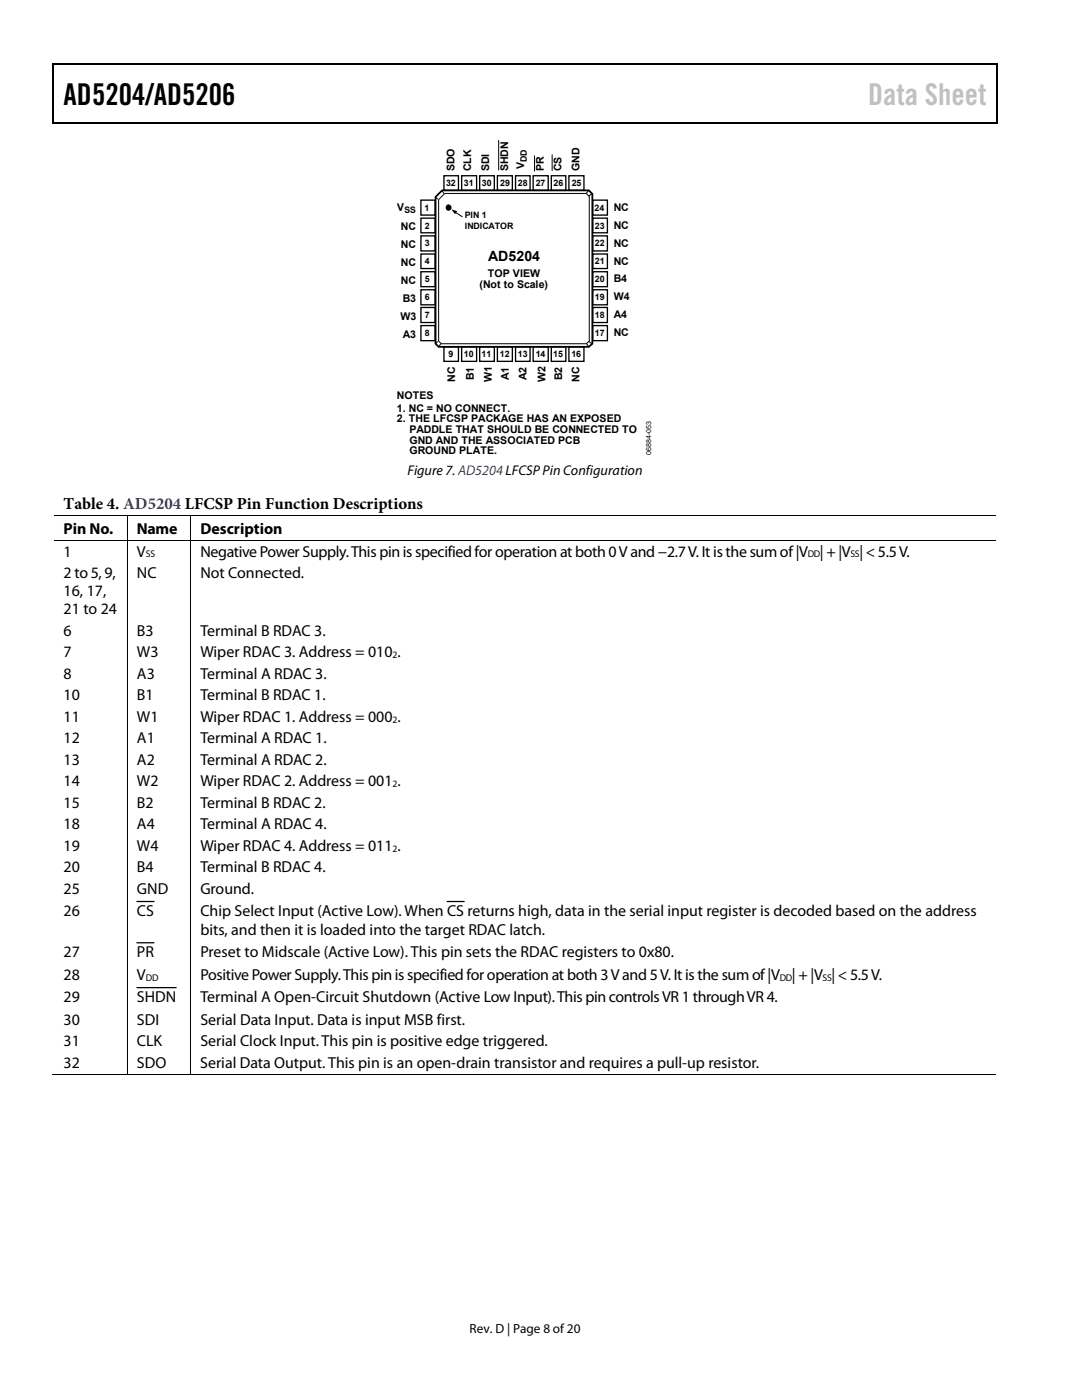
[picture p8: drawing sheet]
<svg xmlns="http://www.w3.org/2000/svg" width="216mm" height="279mm" viewBox="0 0 216 279" stroke-linecap="round" stroke-linejoin="round" font-family="sans-serif">
<defs><g id="words">
<text font-size="6" x="12.7" y="21">AD5204/AD5206</text>
<text font-size="6" fill="#c0c0c0" x="173.2" y="21">Data Sheet</text>
<text font-size="3.3" x="12.7" y="101.5">Table 4. AD5204 LFCSP Pin Function Descriptions</text>
<g font-size="3.2">
<text x="12.7" y="106.6">Pin No.</text>
<text x="27.3" y="106.6">Name</text>
<text x="40" y="106.6">Description</text>
<text x="12.7" y="111.1">1</text>
<text x="27.3" y="111.1">V</text>
<text x="40" y="111.1">Negative Power Supply. This pin is specified for operation at both 0 V and −2.7 V. It is the sum of |V</text>
<text x="163.6" y="111.1">| + |V | &lt; 5.5 V.</text>
<text x="12.7" y="115.4">2 to 5, 9,</text>
<text x="12.7" y="119">16, 17,</text>
<text x="27.3" y="115.4">NC</text>
<text x="40" y="115.4">Not Connected.</text>
<text x="12.7" y="122.6">21 to 24</text>
<text x="12.7" y="126.9">6</text>
<text x="12.7" y="131.1">7</text>
<text x="27.3" y="126.9">B3</text>
<text x="27.3" y="131.1">W3</text>
<text x="40" y="131.1">Wiper RDAC 3. Address = 010 .</text>
<text x="40" y="126.9">Terminal B RDAC 3.</text>
<text x="12.7" y="135.4">8</text>
<text x="27.3" y="135.4">A3</text>
<text x="40" y="135.4">Terminal A RDAC 3.</text>
<text x="12.7" y="139.7">10</text>
<text x="27.3" y="139.7">B1</text>
<text x="40" y="139.7">Terminal B RDAC 1.</text>
<text x="12.7" y="144">11</text>
<text x="12.7" y="148.3">12</text>
<text x="27.3" y="144">W1</text>
<text x="27.3" y="148.3">A1</text>
<text x="40" y="144">Wiper RDAC 1. Address = 000 .</text>
<text x="40" y="148.3">Terminal A RDAC 1.</text>
<text x="12.7" y="152.6">13</text>
<text x="27.3" y="152.6">A2</text>
<text x="40" y="152.6">Terminal A RDAC 2.</text>
<text x="12.7" y="156.9">14</text>
<text x="12.7" y="161.2">15</text>
<text x="27.3" y="161.2">B2</text>
<text x="27.3" y="156.9">W2</text>
<text x="40" y="156.9">Wiper RDAC 2. Address = 001 .</text>
<text x="40" y="161.2">Terminal B RDAC 2.</text>
<text x="12.7" y="165.5">18</text>
<text x="27.3" y="165.5">A4</text>
<text x="40" y="165.5">Terminal A RDAC 4.</text>
<text x="12.7" y="169.8">19</text>
<text x="27.3" y="169.8">W4</text>
<text x="40" y="169.8">Wiper RDAC 4. Address = 011 .</text>
<text x="12.7" y="174.1">20</text>
<text x="12.7" y="178.4">25</text>
<text x="27.3" y="174.1">B4</text>
<text x="27.3" y="178.4">GND</text>
<text x="40" y="178.4">Ground.</text>
<text x="40" y="174.1">Terminal B RDAC 4.</text>
<text x="12.7" y="182.7">26</text>
<text x="27.3" y="182.7">CS</text>
<text x="40" y="182.7">Chip Select Input (Active Low). When CS returns high, data in the serial input register is decoded based on the address</text>
<text x="12.7" y="190.9">27</text>
<text x="27.3" y="191">PR</text>
<text x="40" y="186.7">bits, and then it is loaded into the target RDAC latch.</text>
<text x="40" y="190.9">Preset to Midscale (Active Low). This pin sets the RDAC registers to 0x80.</text>
<text x="12.7" y="195.6">28</text>
<text x="27.3" y="195.6">V</text>
<text x="40" y="195.6">Positive Power Supply. This pin is specified for operation at both 3 V and 5 V. It is the sum of |V</text>
<text x="158" y="195.6">| + |V | &lt; 5.5 V.</text>
<text x="12.7" y="199.9">29</text>
<text x="27.3" y="199.9">SHDN</text>
<text x="40" y="199.9">Terminal A Open-Circuit Shutdown (Active Low Input). This pin controls VR 1 through VR 4.</text>
<text x="12.7" y="204.5">30</text>
<text x="12.7" y="208.8">31</text>
<text x="27.3" y="208.8">CLK</text>
<text x="27.3" y="204.5">SDI</text>
<text x="40" y="208.8">Serial Clock Input. This pin is positive edge triggered.</text>
<text x="40" y="204.5">Serial Data Input. Data is input MSB first.</text>
<text x="12.7" y="213.1">32</text>
<text x="27.3" y="213.1">SDO</text>
<text x="40" y="213.1">Serial Data Output. This pin is an open-drain transistor and requires a pull-up resistor.</text>
</g>
<g font-size="2.8">
<text x="97.4" y="52">AD5204</text>
<text x="81.3" y="94.9">Figure 7. AD5204 LFCSP Pin Configuration</text>
</g>
<text font-size="2.6" x="93.7" y="266">Rev. D | Page 8 of 20</text>
<g font-size="2.1">
<text x="90.7" y="34.2" transform="rotate(-90 90.7 34.2)">SDO</text>
<text x="94" y="34.2" transform="rotate(-90 94 34.2)">CLK</text>
<text x="97.6" y="34.2" transform="rotate(-90 97.6 34.2)">SDI</text>
<text x="101.4" y="34.2" transform="rotate(-90 101.4 34.2)">SHDN</text>
<text x="104.6" y="33.8" transform="rotate(-90 104.6 33.8)">V</text>
<text x="108.5" y="34.2" transform="rotate(-90 108.5 34.2)">PR</text>
<text x="112.1" y="34.2" transform="rotate(-90 112.1 34.2)">CS</text>
<text x="115.6" y="34.2" transform="rotate(-90 115.6 34.2)">GND</text>
<text x="79.2" y="42.1" transform="rotate(-2 79.2 42.1)">V</text>
<text x="80" y="45.9">NC</text>
<text x="122.4" y="42.1">NC</text>
<text x="122.4" y="45.7">NC</text>
<text x="80" y="49.5">NC</text>
<text x="80" y="53.1">NC</text>
<text x="122.4" y="49.2">NC</text>
<text x="122.4" y="52.8">NC</text>
<text x="80" y="56.7">NC</text>
<text x="95.7" y="57.4">(Not to Scale)</text>
<text x="97.3" y="55.3">TOP VIEW</text>
<text x="122.4" y="56.3">B4</text>
<text x="122.4" y="59.9">W4</text>
<text x="79.9" y="63.9">W3</text>
<text x="80.3" y="60.3">B3</text>
<text x="122.4" y="63.5">A4</text>
<text x="80.3" y="67.4">A3</text>
<text x="122.4" y="67">NC</text>
<text x="90.8" y="76.2" transform="rotate(-90 90.8 76.2)">NC</text>
<text x="94.5" y="75.9" transform="rotate(-90 94.5 75.9)">B1</text>
<text x="98.1" y="76.3" transform="rotate(-90 98.1 76.3)">W1</text>
<text x="101.6" y="75.9" transform="rotate(-90 101.6 75.9)">A1</text>
<text x="105" y="75.9" transform="rotate(-90 105 75.9)">A2</text>
<text x="108.9" y="76.3" transform="rotate(-90 108.9 76.3)">W2</text>
<text x="112.2" y="75.9" transform="rotate(-90 112.2 75.9)">B2</text>
<text x="115.7" y="76.2" transform="rotate(-90 115.7 76.2)">NC</text>
<text x="79.2" y="79.7">NOTES</text>
<text x="79.2" y="82.2">1. NC = NO CONNECT.</text>
<text x="79.2" y="84.3">2. THE LFCSP PACKAGE HAS AN EXPOSED</text>
<text x="81.7" y="86.4">PADDLE THAT SHOULD BE CONNECTED TO</text>
<text x="81.7" y="88.5">GND AND THE ASSOCIATED PCB</text>
<text x="81.7" y="90.7">GROUND PLATE.</text>
</g>
<g font-size="1.9">
<text x="29.1" y="111.3">SS</text>
<text x="161.2" y="111.3">DD</text>
<text x="169.7" y="111.3">SS</text>
<text x="78.3" y="131.3">2</text>
<text x="78.3" y="144.2">2</text>
<text x="78.3" y="157.1">2</text>
<text x="78.3" y="170">2</text>
<text x="29.1" y="195.8">DD</text>
<text x="155.6" y="195.8">DD</text>
<text x="164.1" y="195.8">SS</text>
</g>
<g font-size="1.8">
<text x="105.1" y="32.4" transform="rotate(-90 105.1 32.4)">DD</text>
<text x="89" y="37.1">32</text>
<text x="92.6" y="37.1">31</text>
<text x="96.2" y="37.1">30</text>
<text x="99.8" y="37.1">29</text>
<text x="103.4" y="37.1">28</text>
<text x="106.9" y="37.1">27</text>
<text x="110.5" y="37.1">26</text>
<text x="114.1" y="37.1">25</text>
<text x="80.7" y="42.6" transform="rotate(-2 80.7 42.6)">SS</text>
<text x="84.7" y="42">1</text>
<text x="84.8" y="45.6">2</text>
<text x="92.7" y="43.6">PIN 1</text>
<text x="92.7" y="45.7">INDICATOR</text>
<text x="118.6" y="42">24</text>
<text x="118.7" y="45.6">23</text>
<text x="84.8" y="49.2">3</text>
<text x="84.8" y="52.8">4</text>
<text x="118.7" y="49.2">22</text>
<text x="118.7" y="52.8">21</text>
<text x="84.8" y="56.3">5</text>
<text x="84.8" y="59.9">6</text>
<text x="118.7" y="59.9">19</text>
<text x="118.7" y="56.3">20</text>
<text x="84.8" y="63.5">7</text>
<text x="118.7" y="63.5">18</text>
<text x="84.8" y="67.1">8</text>
<text x="89.5" y="71.3">9</text>
<text x="92.6" y="71.3">10</text>
<text x="96.1" y="71.3">11</text>
<text x="99.7" y="71.3">12</text>
<text x="103.4" y="71.3">13</text>
<text x="106.9" y="71.3">14</text>
<text x="110.4" y="71.3">15</text>
<text x="114" y="71.3">16</text>
<text x="118.7" y="67.1">17</text>
</g>
<text font-size="1.4" x="129.9" y="90.8" transform="rotate(-90 129.9 90.8)">06884-053</text>
</g></defs>
<path d="M10.5 12.7h.3v1h-.3zM198.8 12.7h.2v1h-.2zM198.8 12.7h.2v.3h-.2zM198.8 24.4h.2v.3h-.2z" fill="#000"/>
<path d="M10.5 12.8h188.3M10.7 13.7v11M198.9 13.7v11M10.5 24.5h188.3" fill="none" stroke="#000" stroke-width=".25"/>
<g fill="none" stroke="#000" stroke-width=".26">
<path d="M84 39.9h2.8v3h-2.8zM118.3 39.9h2.9v3h-2.9zM84 43.5h2.8v3h-2.8zM84 47.1h2.8v3h-2.8zM84 50.7h2.8v2.9h-2.8zM84 54.2h2.8v3h-2.8zM84 57.8h2.8v3h-2.8zM118.3 43.5h2.9v3h-2.9zM118.3 47.1h2.9v3h-2.9zM118.3 50.7h2.9v2.9h-2.9zM118.3 57.8h2.9v3h-2.9zM118.3 54.2h2.9v3h-2.9z"/>
<path d="M84 61.4h2.8v3h-2.8zM84 65h2.8v3h-2.8zM118.3 61.4h2.9v3h-2.9zM118.3 65h2.9v3h-2.9z"/>
</g>
<path d="M86.9 39.3l1.3-1.3h29.3l.7 .7v29.9l-.7 .6h-30l-.6-.6z" fill="#fff" stroke="#000" stroke-width=".35"/>
<g fill="none" stroke="#000" stroke-width=".2">
<path d="M86.8 39.3l.6 .5M88.1 38l.5 .6M88.8 38.6h28.2l.6 .6v28.9l-.6 .5h-28.9l-.6-.5v-28.3zM99.5 27.9v6.1M106.7 31v3.2M110.2 30.8v3.3M117.5 38l-.5 .6M118.1 38.6l-.6 .5M90.8 42.3l1.5 1M87.4 68.2l-.6 .4M88 68.6l-.6 .7M117.1 68.6l.4 .6"/>
<path d="M117.5 68.2l.6 .4M10.8 102.8h188M10.8 107.9h188M25.4 102.9v4.9M25.4 107.9v106.6M38.1 102.9v4.9M38.1 107.9v106.6M10.5 214.4h14.8M25.5 214.4h12.5M38.2 214.4h160.6"/>
</g>
<g fill="none" stroke="#000" stroke-width=".26">
<path d="M88.6 35.1h2.9v2.9h-2.9zM92.1 35.1h3v2.9h-3zM95.7 35.1h2.9v2.9h-2.9zM99.3 35.1h2.9v2.9h-2.9zM102.9 35.1h2.9v2.9h-2.9zM106.4 35.1h3v2.9h-3zM110 35.1h2.9v2.9h-2.9zM113.5 35.1h3v2.9h-3zM88.6 69.2h2.9v2.9h-2.9zM92.1 69.2h3v2.9h-3zM95.7 69.2h2.9v2.9h-2.9zM99.3 69.2h2.9v2.9h-2.9z"/>
<path d="M102.9 69.2h2.9v2.9h-2.9zM106.4 69.2h3v2.9h-3zM110 69.2h2.9v2.9h-2.9zM113.5 69.2h3v2.9h-3z"/>
</g>
<circle cx="89.5" cy="41.4" r=".52" fill="#000" stroke="#000" stroke-width=".2"/>
<path d="M90.1 41.8l1.1 .3-.4 .7z" fill="#000"/>
<path d="M27.3 179.9h3.4M89.2 179.9h3.4M27.3 188.2h3.4M27.3 197.1h7.9" fill="none" stroke="#000" stroke-width=".25"/>
<use href="#words"/>
</svg>
